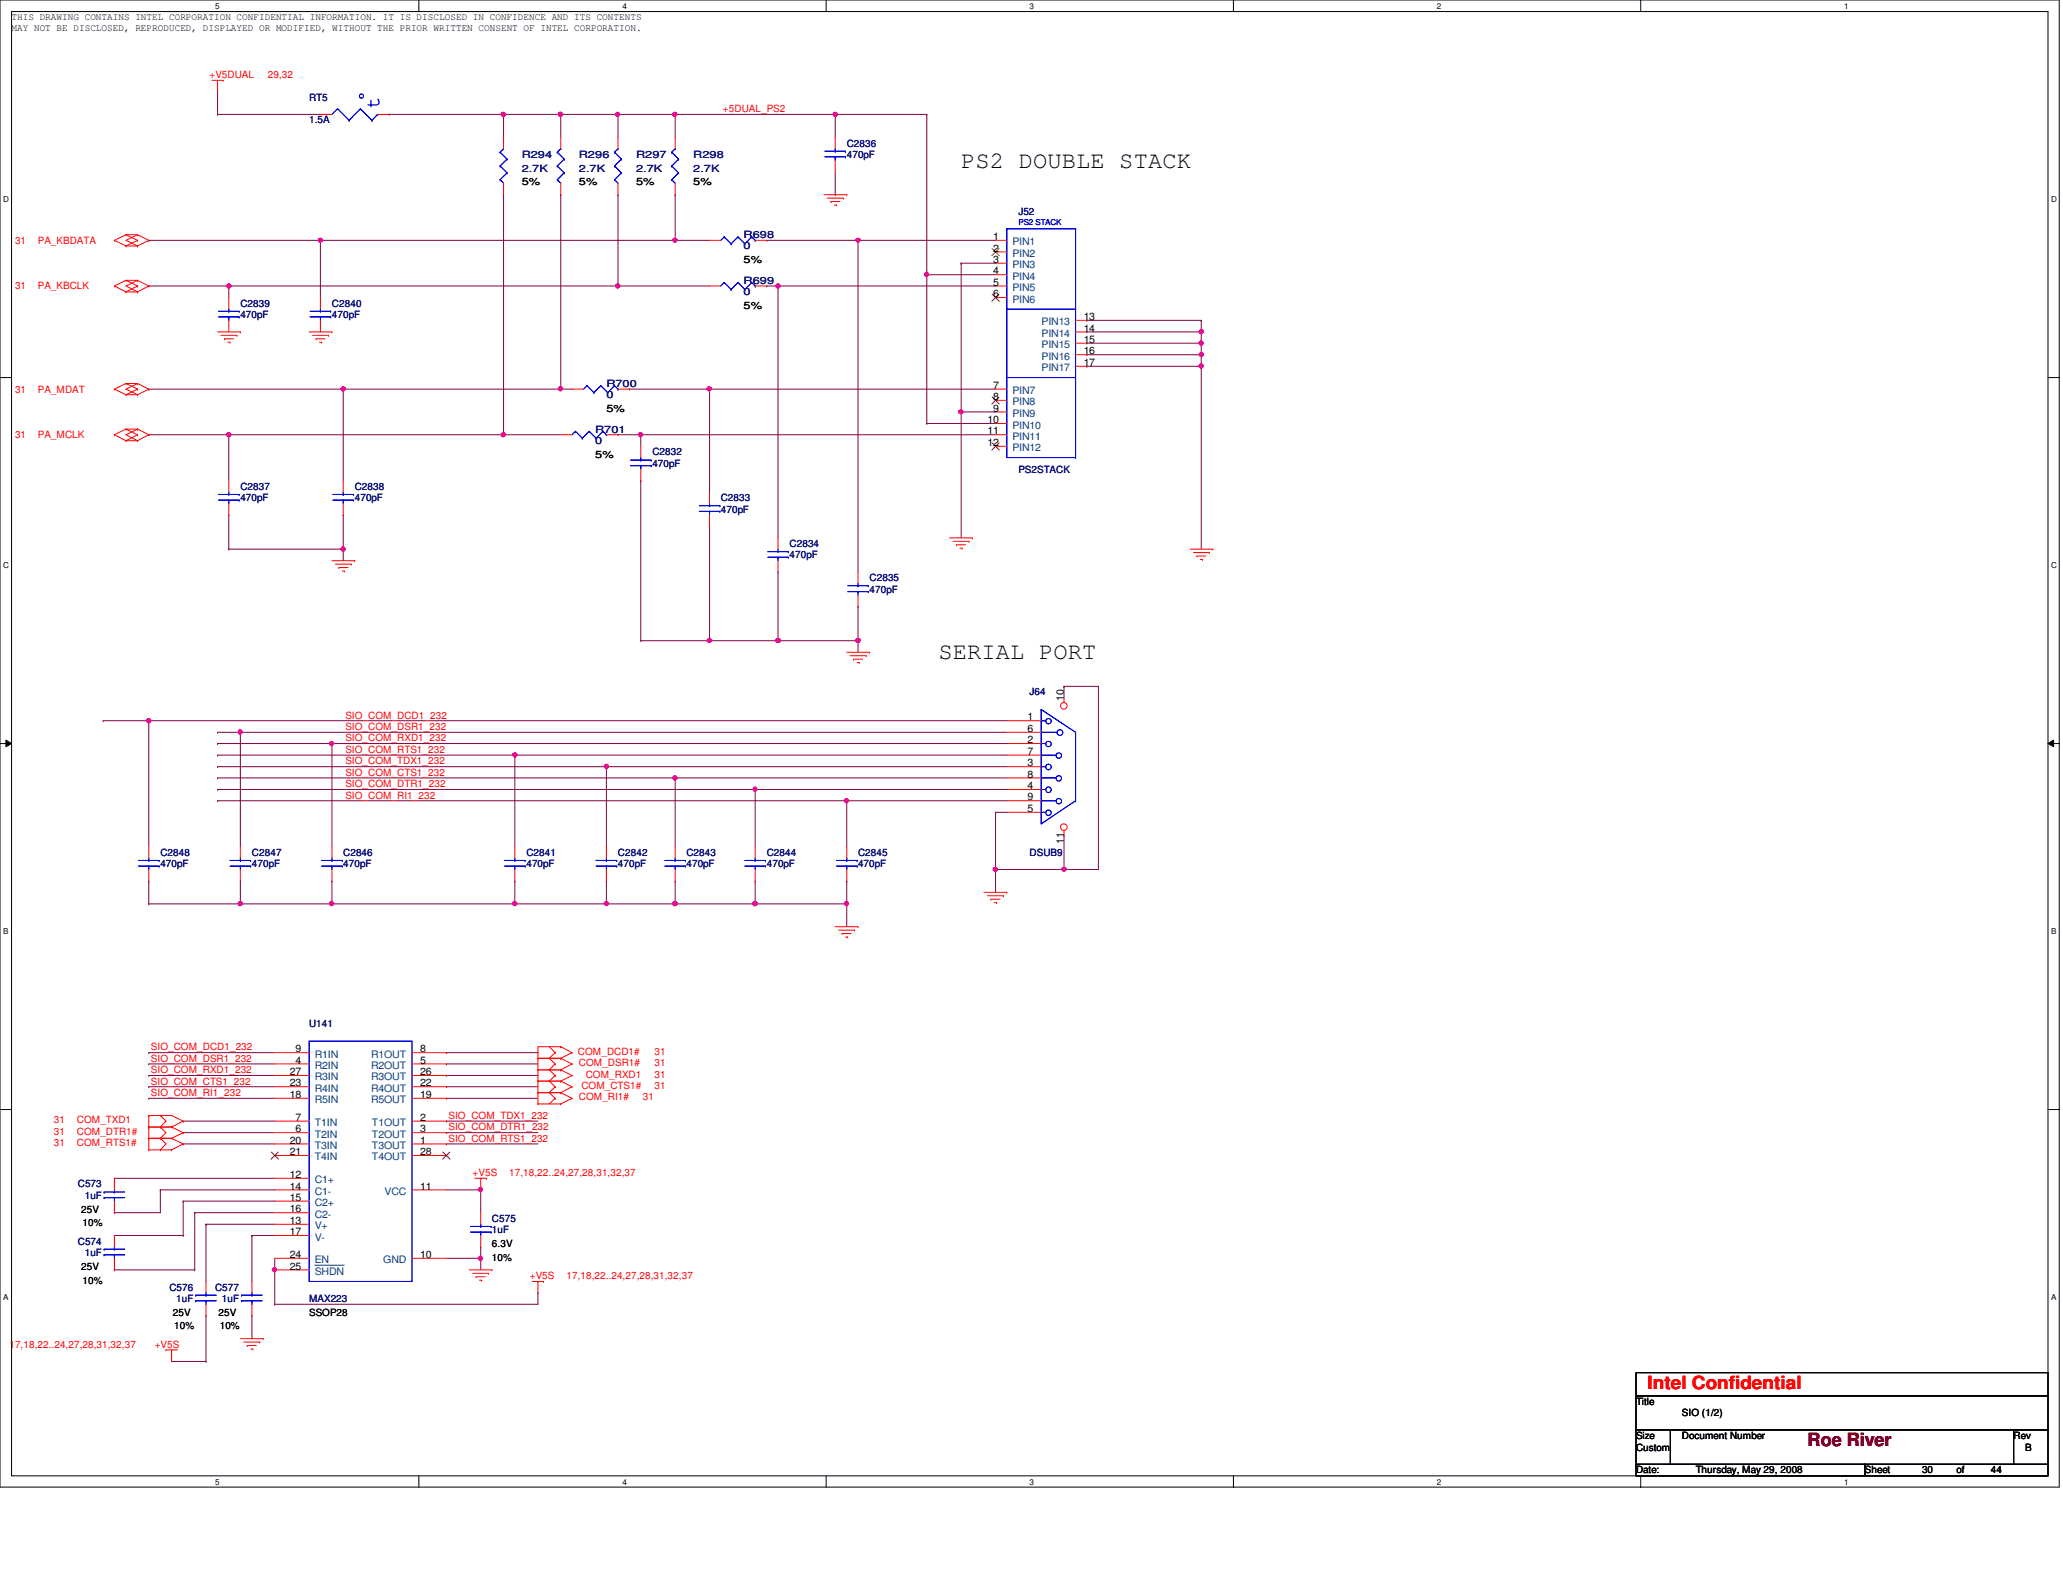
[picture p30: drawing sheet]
<svg xmlns="http://www.w3.org/2000/svg" width="279mm" height="216mm" viewBox="0 0 279 216" stroke-linecap="round" stroke-linejoin="round" font-family="sans-serif">
<defs><g id="words">
<g font-size="3.2">
<text x="130.2" y="22.7">PS2 DOUBLE STACK</text>
<text x="127.1" y="89.3">SERIAL PORT</text>
</g>
<text font-size="2.8" fill="#00f" x="51.4" y="14.6" transform="rotate(-90 51.4 14.6)">t</text>
<text font-size="2.5" fill="#f00" x="223.1" y="188.2">Intel Confidential</text>
<text font-size="2.5" fill="#7f0000" x="244.8" y="195.9">Roe River</text>
<g font-size="1.4">
<text x="1.6" y="4.2">MAY NOT BE DISCLOSED, REPRODUCED, DISPLAYED OR MODIFIED, WITHOUT THE PRIOR WRITTEN CONSENT OF INTEL CORPORATION.</text>
<text x="1.6" y="2.7">THIS DRAWING CONTAINS INTEL CORPORATION CONFIDENTIAL INFORMATION. IT IS DISCLOSED IN CONFIDENCE AND ITS CONTENTS</text>
<text x="70.7" y="25.1">5%</text>
<text x="78.4" y="25.1">5%</text>
<text x="86.1" y="25.1">5%</text>
<text x="93.9" y="25.1">5%</text>
<text x="100.7" y="35.6">5%</text>
<text x="134.5" y="32.5">1</text>
<text x="134.5" y="34.1">2</text>
<text x="134.5" y="35.6">3</text>
<text x="100.7" y="41.8">5%</text>
<text x="134.5" y="37.2">4</text>
<text x="134.5" y="40.3">6</text>
<text x="134.5" y="38.7">5</text>
<text x="146.8" y="43.3">13</text>
<text x="146.8" y="46.4">15</text>
<text x="146.8" y="44.9">14</text>
<text x="134.5" y="52.7">7</text>
<text x="146.8" y="49.6">17</text>
<text x="146.8" y="48">16</text>
<text x="82.1" y="55.8">5%</text>
<text x="133.7" y="57.3">10</text>
<text x="133.7" y="58.8">11</text>
<text x="134.5" y="54.2">8</text>
<text x="134.5" y="55.8">9</text>
<text x="80.6" y="62">5%</text>
<text x="133.7" y="60.4">12</text>
<text x="144.1" y="95" transform="rotate(-90 144.1 95)">10</text>
<text x="139.1" y="100.7">2</text>
<text x="139.1" y="99.1">6</text>
<text x="139.1" y="97.6">1</text>
<text x="139.1" y="103.8">3</text>
<text x="139.1" y="106.9">4</text>
<text x="139.1" y="105.3">8</text>
<text x="139.1" y="102.2">7</text>
<text x="139.1" y="110">5</text>
<text x="139.1" y="108.4">9</text>
<text x="144.1" y="114.3" transform="rotate(-90 144.1 114.3)">11</text>
<text x="40" y="142.5">9</text>
<text x="56.9" y="142.5">8</text>
<text x="39.2" y="145.6">27</text>
<text x="39.2" y="147.2">23</text>
<text x="39.2" y="148.7">18</text>
<text x="40" y="144.1">4</text>
<text x="56.9" y="144.1">5</text>
<text x="56.9" y="145.6">26</text>
<text x="56.9" y="147.2">22</text>
<text x="56.9" y="148.7">19</text>
<text x="39.2" y="154.9">20</text>
<text x="40" y="151.8">7</text>
<text x="40" y="153.4">6</text>
<text x="56.9" y="151.8">2</text>
<text x="56.9" y="153.4">3</text>
<text x="56.9" y="154.9">1</text>
<text x="39.2" y="159.6">12</text>
<text x="39.2" y="161.1">14</text>
<text x="39.2" y="156.5">21</text>
<text x="56.9" y="161.1">11</text>
<text x="56.9" y="156.5">28</text>
<text x="11" y="164.3">25V</text>
<text x="11.2" y="166.1">10%</text>
<text x="39.2" y="162.6">15</text>
<text x="39.2" y="164.2">16</text>
<text x="39.2" y="165.8">13</text>
<text x="39.2" y="167.3">17</text>
<text x="11" y="172">25V</text>
<text x="11.2" y="173.9">10%</text>
<text x="39.2" y="170.4">24</text>
<text x="39.2" y="172">25</text>
<text x="56.9" y="170.4">10</text>
<text x="66.6" y="170.7">10%</text>
<text x="66.6" y="168.9">6.3V</text>
<text x="23.4" y="178.2">25V</text>
<text x="29.6" y="178.2">25V</text>
<text x="41.9" y="178.2">SSOP28</text>
<text x="23.6" y="180">10%</text>
<text x="29.8" y="180">10%</text>
<text x="221.6" y="190.3">Title</text>
<text x="227.8" y="191.8">SIO (1/2)</text>
<text x="221.6" y="194.9">Size</text>
<text x="221.6" y="196.5">Custom</text>
<text x="227.8" y="194.9">Document Number</text>
<text x="272.7" y="194.9">Rev</text>
<text x="274.3" y="196.5">B</text>
<text x="221.6" y="199.6">Date:</text>
<text x="229.7" y="199.6">Thursday, May 29, 2008</text>
<text x="252.6" y="199.6">Sheet</text>
<text x="260.3" y="199.6">30</text>
<text x="265" y="199.6">of</text>
<text x="269.6" y="199.6">44</text>
</g>
<g font-size="1.4" fill="#f00">
<text x="28.4" y="10.5">+V5DUAL</text>
<text x="36.3" y="10.5">29,32</text>
<text x="97.9" y="15.2">+5DUAL_PS2</text>
<text x="2" y="33">31</text>
<text x="5.1" y="33">PA_KBDATA</text>
<text x="2" y="39.2">31</text>
<text x="5.1" y="39.2">PA_KBCLK</text>
<text x="2" y="53.2">31</text>
<text x="5.1" y="53.2">PA_MDAT</text>
<text x="2" y="59.4">31</text>
<text x="5.1" y="59.4">PA_MCLK</text>
<text x="46.8" y="97.3">SIO_COM_DCD1_232</text>
<text x="46.8" y="98.9">SIO_COM_DSR1_232</text>
<text x="46.8" y="100.4">SIO_COM_RXD1_232</text>
<text x="46.8" y="102">SIO_COM_RTS1_232</text>
<text x="46.8" y="106.6">SIO_COM_DTR1_232</text>
<text x="46.8" y="105.1">SIO_COM_CTS1_232</text>
<text x="46.8" y="103.5">SIO_COM_TDX1_232</text>
<text x="46.8" y="108.2">SIO_COM_RI1_232</text>
<text x="20.4" y="142.3">SIO_COM_DCD1_232</text>
<text x="20.4" y="143.8">SIO_COM_DSR1_232</text>
<text x="78.3" y="142.9">COM_DCD1#</text>
<text x="88.6" y="142.9">31</text>
<text x="20.4" y="148.5">SIO_COM_RI1_232</text>
<text x="20.4" y="146.9">SIO_COM_CTS1_232</text>
<text x="20.4" y="145.4">SIO_COM_RXD1_232</text>
<text x="78.4" y="149.1">COM_RI1#</text>
<text x="78.4" y="144.4">COM_DSR1#</text>
<text x="78.7" y="147.5">COM_CTS1#</text>
<text x="79.3" y="146">COM_RXD1</text>
<text x="87.1" y="149.1">31</text>
<text x="88.6" y="147.5">31</text>
<text x="88.6" y="146">31</text>
<text x="88.6" y="144.4">31</text>
<text x="7.3" y="153.7">31</text>
<text x="7.3" y="152.1">31</text>
<text x="7.3" y="155.2">31</text>
<text x="10.4" y="155.2">COM_RTS1#</text>
<text x="10.4" y="153.7">COM_DTR1#</text>
<text x="10.4" y="152.1">COM_TXD1</text>
<text x="60.7" y="154.6">SIO_COM_RTS1_232</text>
<text x="60.7" y="153.1">SIO_COM_DTR1_232</text>
<text x="60.7" y="151.6">SIO_COM_TDX1_232</text>
<text x="64" y="159.3">+V5S</text>
<text x="69" y="159.3">17,18,22..24,27,28,31,32,37</text>
<text x="71.8" y="173.2">+V5S</text>
<text x="76.7" y="173.2">17,18,22..24,27,28,31,32,37</text>
<text x="1.3" y="182.5">17,18,22..24,27,28,31,32,37</text>
<text x="21" y="182.5">+V5S</text>
</g>
<g font-size="1.4" fill="#00007f">
<text x="41.9" y="13.6">RT5</text>
<text x="41.9" y="16.7">1.5A</text>
<text x="70.7" y="21.4">R294</text>
<text x="70.7" y="23.2">2.7K</text>
<text x="78.4" y="21.4">R296</text>
<text x="78.4" y="23.2">2.7K</text>
<text x="86.1" y="21.4">R297</text>
<text x="86.1" y="23.2">2.7K</text>
<text x="93.9" y="21.4">R298</text>
<text x="93.9" y="23.2">2.7K</text>
<text x="114.7" y="19.9">C2836</text>
<text x="114.7" y="21.4">470pF</text>
<text x="137.9" y="29.1">J52</text>
<text x="100.7" y="32.2">R698</text>
<text x="100.7" y="33.8">0</text>
<text x="32.6" y="41.5">C2839</text>
<text x="45" y="41.5">C2840</text>
<text x="100.7" y="38.4">R699</text>
<text x="100.7" y="40">0</text>
<text x="32.6" y="43.1">470pF</text>
<text x="45" y="43.1">470pF</text>
<text x="82.1" y="52.4">R700</text>
<text x="82.1" y="53.9">0</text>
<text x="80.6" y="58.6">R701</text>
<text x="80.6" y="60.1">0</text>
<text x="88.3" y="61.7">C2832</text>
<text x="88.3" y="63.2">470pF</text>
<text x="137.9" y="64">PS2STACK</text>
<text x="32.6" y="66.3">C2837</text>
<text x="32.6" y="67.9">470pF</text>
<text x="48" y="66.3">C2838</text>
<text x="48" y="67.9">470pF</text>
<text x="97.6" y="67.9">C2833</text>
<text x="97.6" y="69.4">470pF</text>
<text x="106.9" y="74.1">C2834</text>
<text x="106.9" y="75.6">470pF</text>
<text x="117.8" y="78.7">C2835</text>
<text x="117.8" y="80.3">470pF</text>
<text x="139.4" y="94.2">J64</text>
<text x="21.7" y="115.9">C2848</text>
<text x="21.7" y="117.4">470pF</text>
<text x="34.1" y="115.9">C2847</text>
<text x="34.1" y="117.4">470pF</text>
<text x="46.5" y="115.9">C2846</text>
<text x="46.5" y="117.4">470pF</text>
<text x="71.3" y="115.9">C2841</text>
<text x="71.3" y="117.4">470pF</text>
<text x="83.7" y="115.9">C2842</text>
<text x="83.7" y="117.4">470pF</text>
<text x="93" y="115.9">C2843</text>
<text x="93" y="117.4">470pF</text>
<text x="103.8" y="115.9">C2844</text>
<text x="103.8" y="117.4">470pF</text>
<text x="116.2" y="115.9">C2845</text>
<text x="116.2" y="117.4">470pF</text>
<text x="139.4" y="115.9">DSUB9</text>
<text x="41.9" y="139.1">U141</text>
<text x="10.5" y="160.8">C573</text>
<text x="11.5" y="162.4">1uF</text>
<text x="66.6" y="165.5">C575</text>
<text x="66.6" y="167">1uF</text>
<text x="10.5" y="168.6">C574</text>
<text x="11.5" y="170.1">1uF</text>
<text x="22.9" y="174.8">C576</text>
<text x="23.9" y="176.3">1uF</text>
<text x="29.1" y="174.8">C577</text>
<text x="30.1" y="176.3">1uF</text>
<text x="41.9" y="176.3">MAX223</text>
</g>
<g font-size="1.4" fill="#003f7f">
<text x="137.1" y="33.2">PIN1</text>
<text x="137.1" y="34.8">PIN2</text>
<text x="137.1" y="36.3">PIN3</text>
<text x="137.1" y="37.9">PIN4</text>
<text x="137.1" y="41">PIN6</text>
<text x="137.1" y="39.4">PIN5</text>
<text x="141.1" y="44.1">PIN13</text>
<text x="141.1" y="47.2">PIN15</text>
<text x="141.1" y="45.6">PIN14</text>
<text x="137.1" y="53.4">PIN7</text>
<text x="141.1" y="50.3">PIN17</text>
<text x="141.1" y="48.7">PIN16</text>
<text x="137.1" y="54.9">PIN8</text>
<text x="137.1" y="56.5">PIN9</text>
<text x="137.1" y="58">PIN10</text>
<text x="137.1" y="59.6">PIN11</text>
<text x="137.1" y="61.1">PIN12</text>
<text x="42.6" y="143.3">R1IN</text>
<text x="50.2" y="143.3">R1OUT</text>
<text x="42.6" y="144.8">R2IN</text>
<text x="42.6" y="146.3">R3IN</text>
<text x="42.6" y="147.9">R4IN</text>
<text x="42.6" y="149.4">R5IN</text>
<text x="50.2" y="144.8">R2OUT</text>
<text x="50.2" y="146.3">R3OUT</text>
<text x="50.2" y="147.9">R4OUT</text>
<text x="50.2" y="149.4">R5OUT</text>
<text x="42.6" y="152.5">T1IN</text>
<text x="42.6" y="154.1">T2IN</text>
<text x="42.6" y="155.6">T3IN</text>
<text x="50.4" y="152.5">T1OUT</text>
<text x="50.4" y="154.1">T2OUT</text>
<text x="50.4" y="155.6">T3OUT</text>
<text x="42.6" y="160.3">C1+</text>
<text x="42.6" y="161.8">C1-</text>
<text x="42.6" y="157.2">T4IN</text>
<text x="50.4" y="157.2">T4OUT</text>
<text x="52.1" y="161.8">VCC</text>
<text x="42.6" y="163.4">C2+</text>
<text x="42.6" y="164.9">C2-</text>
<text x="42.6" y="166.5">V+</text>
<text x="42.6" y="168">V-</text>
<text x="42.6" y="171.1">EN</text>
<text x="42.6" y="172.7">SHDN</text>
<text x="51.9" y="171.1">GND</text>
</g>
<g font-size="1.1">
<text x="29.1" y="1.2">5</text>
<text x="84.3" y="1.2">4</text>
<text x="139.4" y="1.2">3</text>
<text x="194.6" y="1.2">2</text>
<text x="249.8" y="1.2">1</text>
<text x=".4" y="27.3">D</text>
<text x="277.8" y="27.3">D</text>
<text x=".4" y="76.9">C</text>
<text x="277.8" y="76.9">C</text>
<text x=".4" y="126.4">B</text>
<text x="277.8" y="126.4">B</text>
<text x=".4" y="176">A</text>
<text x="277.8" y="176">A</text>
<text x="29.1" y="201.1">5</text>
<text x="84.3" y="201.1">4</text>
<text x="139.4" y="201.1">3</text>
<text x="194.6" y="201.1">2</text>
<text x="249.8" y="201.1">1</text>
</g>
<text font-size="1.1" fill="#00f" x="137.9" y="30.4">PS2 STACK</text>
</g></defs>
<path d="M0 0h278.9v201.4h-278.9zM1.6 1.6h275.8v198.3h-275.8z" fill="none" stroke="#000" stroke-width=".14"/>
<g fill="#fff">
<path d="M29.1 .2h.6v1.2h-.6z"/>
<path d="M29.1 200.1h.6v1.2h-.6z"/>
</g>
<path d="M56.7 0v1.6M56.7 199.9v1.6" fill="none" stroke="#000" stroke-width=".14"/>
<g fill="#fff">
<path d="M84.3 .2h.6v1.2h-.6z"/>
<path d="M84.3 200.1h.6v1.2h-.6z"/>
</g>
<path d="M111.9 0v1.6M111.9 199.9v1.6" fill="none" stroke="#000" stroke-width=".14"/>
<g fill="#fff">
<path d="M139.4 .2h.6v1.2h-.6z"/>
<path d="M139.4 200.1h.6v1.2h-.6z"/>
</g>
<path d="M167 0v1.6M167 199.9v1.6" fill="none" stroke="#000" stroke-width=".14"/>
<g fill="#fff">
<path d="M194.6 .2h.6v1.2h-.6z"/>
<path d="M194.6 200.1h.6v1.2h-.6z"/>
</g>
<path d="M222.2 0v1.6M222.2 199.9v1.6" fill="none" stroke="#000" stroke-width=".14"/>
<g fill="#fff">
<path d="M249.8 .2h.6v1.2h-.6z"/>
<path d="M249.8 200.1h.6v1.2h-.6z"/>
<path d="M.4 26.3h.8v1.2h-.8z"/>
<path d="M277.8 26.3h.8v1.2h-.8z"/>
<path d="M.4 75.9h.8v1.2h-.8z"/>
<path d="M277.8 75.9h.8v1.2h-.8z"/>
</g>
<path d="M0 51.1h1.6M277.4 51.1h1.5" fill="none" stroke="#000" stroke-width=".14"/>
<g fill="#fff">
<path d="M.4 125.5h.7v1.2h-.7z"/>
<path d="M277.8 125.5h.7v1.2h-.7z"/>
</g>
<path d="M0 100.7h1.6M.8 100.2l.8 .5-.8 .4zM277.4 100.7l.7-.5v.9zM277.4 100.7h1.5" fill="none" stroke="#000" stroke-width=".14"/>
<path d="M.8 100.2l.8 .5-.8 .4zM277.4 100.7l.7-.5v.9z" fill="#000"/>
<g fill="#fff">
<path d="M.4 175h.7v1.2h-.7z"/>
<path d="M277.8 175h.7v1.2h-.7z"/>
</g>
<path d="M0 150.3h1.6M277.4 150.3h1.5" fill="none" stroke="#000" stroke-width=".14"/>
<path d="M147.2 49.6h.1M147.2 49.6h15.5M162.7 49.6h.1M162.7 48h.1M162.7 48v26.4" fill="none" stroke="#7f003f" stroke-width=".14"/>
<circle cx="162.7" cy="49.6" r=".3" fill="#f0f"/>
<circle cx="162.7" cy="49.6" r=".3" fill="none" stroke="#f0f" stroke-width=".14"/>
<circle cx="162.7" cy="48" r=".29" fill="#f0f"/>
<circle cx="162.7" cy="48" r=".29" fill="none" stroke="#f0f" stroke-width=".14"/>
<path d="M147.2 48h.1M147.2 46.5h.1M147.2 48h15.5M147.2 46.5h15.5" fill="none" stroke="#7f003f" stroke-width=".14"/>
<circle cx="162.7" cy="46.5" r=".3" fill="#f0f"/>
<circle cx="162.7" cy="46.5" r=".3" fill="none" stroke="#f0f" stroke-width=".14"/>
<path d="M130.2 35.6h.1M130.2 35.6v20.2M130.2 55.8h.1M130.2 55.8h4.6M147.2 45h.1M147.2 43.4h.1M147.2 45h15.5M147.2 43.4h15.5M162.7 46.5h.1M162.7 46.5v1.5" fill="none" stroke="#7f003f" stroke-width=".14"/>
<circle cx="130.1" cy="55.8" r=".29" fill="#f0f"/>
<circle cx="130.1" cy="55.8" r=".29" fill="none" stroke="#f0f" stroke-width=".14"/>
<path d="M125.5 37.2h.1M125.5 37.2v20.2M130.2 35.6h.1M130.2 35.6h4.6M125.5 57.4h.1M125.5 57.4h9.3M130.2 55.8h.1M130.2 55.8v17.1" fill="none" stroke="#7f003f" stroke-width=".14"/>
<circle cx="125.5" cy="37.2" r=".29" fill="#f0f"/>
<circle cx="125.5" cy="37.2" r=".29" fill="none" stroke="#f0f" stroke-width=".14"/>
<path d="M91.4 15.5h.1M91.4 15.5v3.1M125.5 15.5h.1M125.5 15.5v21.7M125.5 37.2h.1M125.5 37.2h9.3" fill="none" stroke="#7f003f" stroke-width=".14"/>
<circle cx="91.4" cy="15.5" r=".3" fill="#f0f"/>
<circle cx="91.4" cy="15.5" r=".3" fill="none" stroke="#f0f" stroke-width=".14"/>
<path d="M113.1 15.5h.1M113.1 15.5h12.4" fill="none" stroke="#7f003f" stroke-width=".14"/>
<circle cx="113.1" cy="15.5" r=".3" fill="#f0f"/>
<circle cx="113.1" cy="15.5" r=".3" fill="none" stroke="#f0f" stroke-width=".14"/>
<path d="M68.2 15.5h.1M68.2 15.5v3.1M68.2 15.5h7.7" fill="none" stroke="#7f003f" stroke-width=".14"/>
<circle cx="68.2" cy="15.5" r=".3" fill="#f0f"/>
<circle cx="68.2" cy="15.5" r=".3" fill="none" stroke="#f0f" stroke-width=".14"/>
<path d="M83.7 15.5h.1M83.7 15.5v3.1M83.7 15.5h7.7" fill="none" stroke="#7f003f" stroke-width=".14"/>
<circle cx="83.7" cy="15.5" r=".3" fill="#f0f"/>
<circle cx="83.7" cy="15.5" r=".3" fill="none" stroke="#f0f" stroke-width=".14"/>
<path d="M75.9 15.5h.1M75.9 15.5v3.1" fill="none" stroke="#7f003f" stroke-width=".14"/>
<circle cx="75.9" cy="15.5" r=".3" fill="#f0f"/>
<circle cx="75.9" cy="15.5" r=".3" fill="none" stroke="#f0f" stroke-width=".14"/>
<path d="M75.9 15.5h.1M75.9 15.5h7.8" fill="none" stroke="#7f003f" stroke-width=".14"/>
<circle cx="75.9" cy="15.5" r=".3" fill="#f0f"/>
<circle cx="75.9" cy="15.5" r=".3" fill="none" stroke="#f0f" stroke-width=".14"/>
<path d="M116.2 32.6h.1M116.2 32.6h18.6" fill="none" stroke="#7f003f" stroke-width=".14"/>
<circle cx="116.2" cy="32.5" r=".29" fill="#f0f"/>
<circle cx="116.2" cy="32.5" r=".29" fill="none" stroke="#f0f" stroke-width=".14"/>
<path d="M105.4 38.7h.1M105.4 38.7h29.4" fill="none" stroke="#7f003f" stroke-width=".14"/>
<circle cx="105.4" cy="38.7" r=".3" fill="#f0f"/>
<circle cx="105.4" cy="38.7" r=".3" fill="none" stroke="#f0f" stroke-width=".14"/>
<path d="M96.1 52.7h.1M96.1 52.7h38.7" fill="none" stroke="#7f003f" stroke-width=".14"/>
<circle cx="96.1" cy="52.7" r=".3" fill="#f0f"/>
<circle cx="96.1" cy="52.7" r=".3" fill="none" stroke="#f0f" stroke-width=".14"/>
<path d="M86.8 58.9h.1M86.8 58.9h48" fill="none" stroke="#7f003f" stroke-width=".14"/>
<circle cx="86.7" cy="58.9" r=".29" fill="#f0f"/>
<circle cx="86.7" cy="58.9" r=".29" fill="none" stroke="#f0f" stroke-width=".14"/>
<g fill="none" stroke="#7f003f" stroke-width=".14">
<path d="M75.9 26.4h.1M75.9 26.4v26.3M83.7 26.4h.1M83.7 38.7h.1M83.7 26.4v12.3M83.7 38.7h12.4M91.4 26.4h.1M91.4 32.6h.1M91.4 26.4v6.2M91.4 32.6h4.7M68.2 58.9h.1M68.2 58.9h7.7"/>
<path d="M75.9 52.7h.1M75.9 52.7h1.6"/>
</g>
<circle cx="68.2" cy="58.9" r=".3" fill="#f0f"/>
<circle cx="68.2" cy="58.9" r=".3" fill="none" stroke="#f0f" stroke-width=".14"/>
<g fill="none" stroke="#7f003f" stroke-width=".14">
<path d="M91.4 15.5h.1M91.4 15.5h21.7M113.1 15.5h.1M113.1 15.5v3.1M68.2 26.4h.1M68.2 26.4v32.5M103.8 32.6h.1M103.8 38.7h.1M103.8 32.6h12.4M103.8 38.7h1.6M105.4 38.7h.1M105.4 38.7v34.2"/>
<path d="M113.1 26.4h.1M113.1 23.2v3.2M116.2 32.6h.1M116.2 32.6v44.9M83.7 58.9h.1M83.7 58.9h3.1M85.2 52.7h.1M85.2 52.7h10.9M86.8 58.9h.1M86.8 58.9v1.6M96.1 52.7h.1M96.1 52.7v13.9"/>
<path d="M86.8 65.1h.1M86.8 65.1v21.7M96.1 71.3h.1M96.1 71.3v15.5M105.4 77.5h.1M105.4 77.5v9.3h-18.6M86.8 86.8h.1M96.1 86.8h.1M116.2 86.8h.1M116.2 86.8v1.5"/>
</g>
<circle cx="96.1" cy="86.8" r=".29" fill="#f0f"/>
<circle cx="96.1" cy="86.8" r=".29" fill="none" stroke="#f0f" stroke-width=".14"/>
<path d="M162.7 43.4h.1M162.7 45h.1M162.7 43.4v3.1" fill="none" stroke="#7f003f" stroke-width=".14"/>
<circle cx="162.7" cy="44.9" r=".3" fill="#f0f"/>
<circle cx="162.7" cy="44.9" r=".3" fill="none" stroke="#f0f" stroke-width=".14"/>
<path d="M105.4 86.8h.1M105.4 86.8h10.8" fill="none" stroke="#7f003f" stroke-width=".14"/>
<circle cx="116.2" cy="86.8" r=".29" fill="#f0f"/>
<circle cx="116.2" cy="86.8" r=".29" fill="none" stroke="#f0f" stroke-width=".14"/>
<circle cx="105.4" cy="86.8" r=".29" fill="#f0f"/>
<circle cx="105.4" cy="86.8" r=".29" fill="none" stroke="#f0f" stroke-width=".14"/>
<path d="M31 58.9h.1M31 58.9h37.2" fill="none" stroke="#7f003f" stroke-width=".14"/>
<circle cx="31" cy="58.9" r=".3" fill="#f0f"/>
<circle cx="31" cy="58.9" r=".3" fill="none" stroke="#f0f" stroke-width=".14"/>
<path d="M46.5 52.7h.1M46.5 52.7h29.4" fill="none" stroke="#7f003f" stroke-width=".14"/>
<circle cx="75.9" cy="52.7" r=".3" fill="#f0f"/>
<circle cx="75.9" cy="52.7" r=".3" fill="none" stroke="#f0f" stroke-width=".14"/>
<circle cx="46.5" cy="52.7" r=".3" fill="#f0f"/>
<circle cx="46.5" cy="52.7" r=".3" fill="none" stroke="#f0f" stroke-width=".14"/>
<path d="M31 38.7h.1M31 38.7h52.7" fill="none" stroke="#7f003f" stroke-width=".14"/>
<circle cx="83.7" cy="38.7" r=".3" fill="#f0f"/>
<circle cx="83.7" cy="38.7" r=".3" fill="none" stroke="#f0f" stroke-width=".14"/>
<circle cx="31" cy="38.7" r=".3" fill="#f0f"/>
<circle cx="31" cy="38.7" r=".3" fill="none" stroke="#f0f" stroke-width=".14"/>
<path d="M43.4 32.6h.1M43.4 32.6h48" fill="none" stroke="#7f003f" stroke-width=".14"/>
<circle cx="91.4" cy="32.5" r=".29" fill="#f0f"/>
<circle cx="91.4" cy="32.5" r=".29" fill="none" stroke="#f0f" stroke-width=".14"/>
<circle cx="43.4" cy="32.5" r=".29" fill="#f0f"/>
<circle cx="43.4" cy="32.5" r=".29" fill="none" stroke="#f0f" stroke-width=".14"/>
<g fill="none" stroke="#7f003f" stroke-width=".14">
<path d="M20.2 32.6h.1M20.2 38.7h.1M20.2 32.6h23.2M20.2 38.7h10.8M31 38.7h.1M31 38.7v1.6M43.4 32.6h.1M43.4 32.6v7.7M20.2 52.7h.1M20.2 58.9h.1M20.2 52.7h26.3M20.2 58.9h10.8"/>
<path d="M31 58.9h.1M31 58.9v6.2M46.5 52.7h.1M46.5 52.7v12.4M31 74.4h.1M31 74.4h15.5M46.5 74.4h.1M46.5 69.7h.1M46.5 69.7v6.2"/>
</g>
<circle cx="46.5" cy="74.4" r=".3" fill="#f0f"/>
<circle cx="46.5" cy="74.4" r=".3" fill="none" stroke="#f0f" stroke-width=".14"/>
<path d="M29.5 15.5h.1M29.5 12.4h.1M29.5 15.5h13.9M29.5 12.4v3.1M52.7 15.5h.1M52.7 15.5h15.5M31 69.7h.1M31 69.7v4.7M20.2 97.6h.1M20.2 97.6h116.2" fill="none" stroke="#7f003f" stroke-width=".14"/>
<circle cx="20.2" cy="97.6" r=".3" fill="#f0f"/>
<circle cx="20.2" cy="97.6" r=".3" fill="none" stroke="#f0f" stroke-width=".14"/>
<path d="M32.6 99.2h.1M32.6 99.2h103.8" fill="none" stroke="#7f003f" stroke-width=".14"/>
<circle cx="32.5" cy="99.1" r=".29" fill="#f0f"/>
<circle cx="32.5" cy="99.1" r=".29" fill="none" stroke="#f0f" stroke-width=".14"/>
<path d="M45 100.7h.1M45 100.7h91.4" fill="none" stroke="#7f003f" stroke-width=".14"/>
<circle cx="44.9" cy="100.7" r=".3" fill="#f0f"/>
<circle cx="44.9" cy="100.7" r=".3" fill="none" stroke="#f0f" stroke-width=".14"/>
<path d="M69.7 102.3h.1M69.7 102.3h66.7" fill="none" stroke="#7f003f" stroke-width=".14"/>
<circle cx="69.7" cy="102.3" r=".29" fill="#f0f"/>
<circle cx="69.7" cy="102.3" r=".29" fill="none" stroke="#f0f" stroke-width=".14"/>
<path d="M82.1 103.8h.1M82.1 103.8h54.3" fill="none" stroke="#7f003f" stroke-width=".14"/>
<circle cx="82.1" cy="103.8" r=".3" fill="#f0f"/>
<circle cx="82.1" cy="103.8" r=".3" fill="none" stroke="#f0f" stroke-width=".14"/>
<path d="M91.4 105.4h.1M91.4 105.4h45" fill="none" stroke="#7f003f" stroke-width=".14"/>
<circle cx="91.4" cy="105.4" r=".3" fill="#f0f"/>
<circle cx="91.4" cy="105.4" r=".3" fill="none" stroke="#f0f" stroke-width=".14"/>
<path d="M102.3 106.9h.1M102.3 106.9h34.1" fill="none" stroke="#7f003f" stroke-width=".14"/>
<circle cx="102.2" cy="106.9" r=".29" fill="#f0f"/>
<circle cx="102.2" cy="106.9" r=".29" fill="none" stroke="#f0f" stroke-width=".14"/>
<path d="M114.7 108.5h.1M114.7 108.5h21.7" fill="none" stroke="#7f003f" stroke-width=".14"/>
<circle cx="114.6" cy="108.5" r=".3" fill="#f0f"/>
<circle cx="114.6" cy="108.5" r=".3" fill="none" stroke="#f0f" stroke-width=".14"/>
<path d="M134.8 110h.1M134.8 117.8h.1M134.8 110h1.6M134.8 117.8v3.1M144.1 113.1h.1M144.1 113.1v4.7h-9.3" fill="none" stroke="#7f003f" stroke-width=".14"/>
<circle cx="144.1" cy="117.7" r=".29" fill="#f0f"/>
<circle cx="144.1" cy="117.7" r=".29" fill="none" stroke="#f0f" stroke-width=".14"/>
<circle cx="134.8" cy="117.7" r=".29" fill="#f0f"/>
<circle cx="134.8" cy="117.7" r=".29" fill="none" stroke="#f0f" stroke-width=".14"/>
<path d="M144.1 93h.1M144.1 93v1.5M144.1 93h4.7M148.8 93h.1M148.8 93v24.8h-4.7M134.8 110h.1M134.8 110v7.8M144.1 117.8h.1M114.7 122.4h.1M114.7 122.4v3.1" fill="none" stroke="#7f003f" stroke-width=".14"/>
<circle cx="114.6" cy="122.4" r=".3" fill="#f0f"/>
<circle cx="114.6" cy="122.4" r=".3" fill="none" stroke="#f0f" stroke-width=".14"/>
<path d="M29.5 108.5h.1M29.5 106.9h.1M29.5 108.5h85.2M29.5 106.9h72.8M102.3 106.9h.1M102.3 119.3h.1M102.3 106.9v7.8M102.3 119.3v3.1M114.7 108.5h.1M114.7 108.5v6.2M102.3 122.4h.1M102.3 122.4h12.4" fill="none" stroke="#7f003f" stroke-width=".14"/>
<circle cx="102.2" cy="122.4" r=".29" fill="#f0f"/>
<circle cx="102.2" cy="122.4" r=".29" fill="none" stroke="#f0f" stroke-width=".14"/>
<path d="M29.5 105.4h.1M29.5 105.4h61.9M91.4 105.4h.1M91.4 119.3h.1M91.4 105.4v9.3M91.4 119.3v3.1M91.4 122.4h.1M91.4 122.4h10.9" fill="none" stroke="#7f003f" stroke-width=".14"/>
<circle cx="102.2" cy="122.4" r=".29" fill="#f0f"/>
<circle cx="102.2" cy="122.4" r=".29" fill="none" stroke="#f0f" stroke-width=".14"/>
<circle cx="91.4" cy="122.4" r=".3" fill="#f0f"/>
<circle cx="91.4" cy="122.4" r=".3" fill="none" stroke="#f0f" stroke-width=".14"/>
<path d="M29.5 103.8h.1M29.5 102.3h.1M29.5 103.8h52.6M29.5 102.3h40.2M69.7 102.3h.1M69.7 119.3h.1M69.7 102.3v12.4M69.7 119.3v3.1M82.1 103.8h.1M82.1 119.3h.1M82.1 103.8v10.9M82.1 119.3v3.1" fill="none" stroke="#7f003f" stroke-width=".14"/>
<circle cx="69.7" cy="122.4" r=".3" fill="#f0f"/>
<circle cx="69.7" cy="122.4" r=".3" fill="none" stroke="#f0f" stroke-width=".14"/>
<g fill="none" stroke="#7f003f" stroke-width=".14">
<path d="M20.2 97.6h.1M20.2 97.6v17.1M32.6 99.2h.1M32.6 99.2v15.5M20.2 119.3h.1M20.2 119.3v3.1M29.5 100.7h.1M29.5 100.7h15.5M45 100.7h.1M45 119.3h.1M45 100.7v14M45 119.3v3.1"/>
<path d="M20.2 122.4h.1M20.2 122.4h12.4M82.1 122.4h.1M82.1 122.4h9.3"/>
</g>
<circle cx="91.4" cy="122.4" r=".3" fill="#f0f"/>
<circle cx="91.4" cy="122.4" r=".3" fill="none" stroke="#f0f" stroke-width=".14"/>
<circle cx="82.1" cy="122.4" r=".3" fill="#f0f"/>
<circle cx="82.1" cy="122.4" r=".3" fill="none" stroke="#f0f" stroke-width=".14"/>
<path d="M32.6 119.3h.1M32.6 119.3v3.1M32.6 122.4h.1M32.6 122.4h12.4" fill="none" stroke="#7f003f" stroke-width=".14"/>
<circle cx="32.5" cy="122.4" r=".29" fill="#f0f"/>
<circle cx="32.5" cy="122.4" r=".29" fill="none" stroke="#f0f" stroke-width=".14"/>
<path d="M114.7 119.3h.1M114.7 119.3v3.1M45 122.4h.1M45 122.4h37.1M69.7 122.4h.1" fill="none" stroke="#7f003f" stroke-width=".14"/>
<circle cx="44.9" cy="122.4" r=".3" fill="#f0f"/>
<circle cx="44.9" cy="122.4" r=".3" fill="none" stroke="#f0f" stroke-width=".14"/>
<g fill="none" stroke="#7f003f" stroke-width=".14">
<path d="M14 97.6h.1M14 97.6h6.2M29.5 99.2h.1M29.5 99.2h3.1M15.5 159.6h.1M15.5 159.6h21.7M15.5 164.3h.1M15.5 167.3h.1M15.5 172h.1M15.5 167.3h9.3M15.5 172h10.9M21.7 161.2h.1"/>
<path d="M21.7 161.2v3.1h-6.2M21.7 161.2h15.5M24.8 162.7h.1M24.8 167.3h.1M24.8 162.7h12.4M24.8 162.7v4.6M26.4 172h.1M26.4 164.3h.1M26.4 164.3h10.8M26.4 164.3v7.7M34.1 167.3h.1M34.1 167.3h3.1"/>
<path d="M34.1 167.3v6.3M37.2 176.7h.1M37.2 172h.1M37.2 172v4.7M72.9 175.1h.1M72.9 175.1v1.6h-35.7"/>
</g>
<circle cx="37.2" cy="172" r=".29" fill="#f0f"/>
<circle cx="37.2" cy="172" r=".29" fill="none" stroke="#f0f" stroke-width=".14"/>
<g fill="none" stroke="#7f003f" stroke-width=".14">
<path d="M116.2 82.1h.1M116.2 82.1v4.7M20.2 142.6h.1M20.2 148.8h.1M20.2 147.2h.1M20.2 145.7h.1M20.2 144.1h.1M20.2 142.6h17M20.2 148.8h17M20.2 147.2h17M20.2 145.7h17M20.2 144.1h17"/>
<path d="M24.8 154.9h.1M24.8 153.4h.1M24.8 151.8h.1M24.8 154.9h12.4M24.8 153.4h12.4M24.8 151.8h12.4M60.5 154.9h.1M60.5 153.4h.1M60.5 151.8h.1M60.5 147.2h.1M60.5 145.7h.1M60.5 144.1h.1"/>
<path d="M60.5 142.6h.1M60.5 148.8h.1M60.5 154.9h12.4M60.5 153.4h12.4M60.5 151.8h12.4M60.5 142.6h12.4M60.5 148.8h12.4M60.5 147.2h12.4M60.5 145.7h12.4M60.5 144.1h12.4M60.5 161.2h4.6M65.1 161.2h.1"/>
</g>
<circle cx="65.1" cy="161.1" r=".3" fill="#f0f"/>
<circle cx="65.1" cy="161.1" r=".3" fill="none" stroke="#f0f" stroke-width=".14"/>
<path d="M65.1 161.2h.1M65.1 170.4h.1M65.1 161.2v3.1M65.1 170.4v1.6" fill="none" stroke="#7f003f" stroke-width=".14"/>
<circle cx="65.1" cy="170.4" r=".3" fill="#f0f"/>
<circle cx="65.1" cy="170.4" r=".3" fill="none" stroke="#f0f" stroke-width=".14"/>
<g fill="none" stroke="#7f003f" stroke-width=".14">
<path d="M27.9 178.2h.1M27.9 165.8h.1M27.9 165.8v7.8M27.9 178.2v6.2M27.9 165.8h9.3M34.1 178.2h.1M34.1 178.2v3.1M37.2 172h.1M37.2 170.4v1.6M60.5 170.4h4.6M65.1 170.4h.1M65.1 168.9h.1"/>
<path d="M65.1 168.9v1.5M23.2 184.4h4.7M27.9 184.4h.1"/>
</g>
<g fill="none" stroke="#f00" stroke-width=".14">
<path d="M28.7 10.9h1.5M29.5 10.9h.1M29.5 10.9v1.5M30.2 10.9h.1M75.9 18.6v1.6M15.5 38.7h.1M15.5 32.6h.1M15.5 38.7l1.6 .8M15.5 32.6l1.6 .7M17.1 39.5h.1M17.1 38h.1M17.1 33.3h.1"/>
<path d="M17.1 31.8h.1M17.1 39.5h1.5M17.1 38h1.5M17.1 38l-1.6 .7M17.1 38l1.5 .7M17.1 33.3h1.5M17.1 31.8h1.5M17.1 31.8l-1.6 .8M17.1 31.8l1.5 .8M18.6 38h.1M18.6 39.5h.1M18.6 38.7h.1"/>
<path d="M18.6 31.8h.1M18.6 33.3h.1M18.6 32.6h.1M18.6 38l1.6 .7M18.6 38l-1.5 .7 1.5 .8M18.6 38.7l-1.5 .8M18.6 31.8l1.6 .8M18.6 31.8l-1.5 .8 1.5 .7M18.6 32.6l-1.5 .7M20.2 38.7h.1M20.2 32.6h.1M20.2 38.7l-1.6 .8"/>
<path d="M20.2 32.6l-1.6 .7M75.9 24.8v1.6M96.1 38.7h1.5M102.3 38.7h1.5M111.6 26.4h3.1M112.1 26.8h2.1M112.5 27.3h.1M112.5 27.3h1.2M113 27.8h.3M113.3 27.8h.1M114.2 26.8h.1M114.7 26.4h.1"/>
<path d="M15.5 58.9h.1M15.5 52.7h.1M15.5 58.9l1.6 .8M15.5 52.7l1.6 .8M17.1 59.7h.1M17.1 58.1h.1M17.1 53.5h.1M17.1 51.9h.1M17.1 59.7h1.5M17.1 58.1h1.5M17.1 58.1l-1.6 .8M17.1 58.1l1.5 .8"/>
<path d="M17.1 53.5h1.5M17.1 51.9h1.5M17.1 51.9l-1.6 .8M17.1 51.9l1.5 .8M18.6 58.1h.1M18.6 59.7h.1M18.6 58.9h.1M18.6 51.9h.1M18.6 53.5h.1M18.6 52.7h.1M18.6 58.1l1.6 .8M18.6 58.1l-1.5 .8 1.5 .8"/>
<path d="M18.6 58.9l-1.5 .8M18.6 51.9l1.6 .8M18.6 51.9l-1.5 .8 1.5 .8M18.6 52.7l-1.5 .8M20.2 58.9h.1M20.2 52.7h.1M20.2 58.9l-1.6 .8M20.2 52.7l-1.6 .8M29.5 45h3.1M29.9 45.4h2.2M30.4 45.9h.1M30.4 45.9h1.2"/>
<path d="M30.9 46.4h.3M31.2 46.4h.1M32.1 45.4h.1M32.6 45h.1M41.9 45h3.1M42.3 45.4h2.2M42.8 45.9h.1M42.8 45.9h1.2M43.3 46.4h.3M43.6 46.4h.1M44.5 45.4h.1M45 45h.1"/>
<path d="M45 75.9h3M45.4 76.4h2.2M45.9 76.9h.1M45.9 76.9h1.2M46.4 77.3h.3M46.5 65.1v1.5M46.5 68.2v1.5M46.7 77.3h.1M47.6 76.4h.1M48 75.9h.1M128.6 72.9h3.1M129.1 73.3h2.1"/>
<path d="M129.5 73.8h.1M129.5 73.8h1.3M130 74.3h.3M130.3 74.3h.1M131.2 73.3h.1M131.7 72.9h.1M161.2 74.4h3.1M161.6 74.8h2.2M162.1 75.3h.1M162.1 75.3h1.2M162.6 75.8h.3M162.9 75.8h.1"/>
<path d="M163.8 74.8h.1M164.3 74.4h.1M114.7 88.3h3.1M115.1 88.8h2.2M115.6 89.3h.1M115.6 89.3h1.2M116.1 89.7h.3M116.4 89.7h.1M117.3 88.8h.1M117.8 88.3h.1M136.4 99.2h4.6M136.4 97.6h4.6"/>
<path d="M32.6 114.7v1.5M32.6 117.8v1.5M102.3 114.7v1.5M102.3 117.8v1.5M136.4 110h4.6M136.4 108.5h4.6M136.4 103.8h4.6M136.4 106.9h4.6M136.4 100.7h4.6M113.1 125.5h3.1M113.6 126h2.1M114 126.4h.1"/>
<path d="M114 126.4h1.3M114.5 126.9h.3M114.8 126.9h.1M115.7 126h.1M116.2 125.5h.1M133.3 120.9h3.1M133.7 121.3h2.2M134.2 121.8h.1M134.2 121.8h1.2M134.7 122.3h.3M135 122.3h.1M135.9 121.3h.1"/>
<path d="M136.4 120.9h.1M15.5 159.6v1.6M20.2 154.2h.1M20.2 155.7h.1M20.2 152.7h.1M20.2 151.1h.1M20.2 154.2h3M20.2 155.7h3M20.2 151.1v4.6M20.2 152.7h3M20.2 151.1h3l1.6 .7M21.7 154.2h.1"/>
<path d="M21.7 155.7h.1M21.7 152.7h.1M21.7 151.1h.1M21.7 154.2l.8 .7-.8 .8M21.7 152.7l.8 .7-.8 .8M21.7 151.1l.8 .7-.8 .9M23.2 155.7h.1M23.2 154.2h.1M23.2 152.7h.1M23.2 154.2l1.6 .7M23.2 152.7l1.6 .7M24.8 154.9h.1"/>
<path d="M24.8 153.4h.1M24.8 151.8h.1M24.8 154.9l-1.6 .8M24.8 153.4l-1.6 .8M24.8 151.8l-1.6 .9M64.3 159.6h1.6M65.1 159.6h.1M65.1 159.6v1.6M65.9 159.6h.1M72.9 149.5h.1M72.9 148h.1M72.9 146.4h.1"/>
<path d="M72.9 144.9h.1M72.9 143.3h.1M72.9 148h3M72.9 149.5h3M72.9 146.4h3M72.9 144.9h3M72.9 143.3h3M74.4 141.8l.8 .8M75.2 148.8h.1M75.2 147.2h.1M75.2 145.7h.1M75.2 144.1h.1"/>
<path d="M75.2 142.6h.1M75.2 148.8l-.8 .7M75.2 147.2l-.8 .8 .8 .8M75.2 145.7l-.8 .7 .8 .8M75.2 144.1l-.8 .8 .8 .8M75.2 142.6l-.8 .7 .8 .8M75.9 148h.1M75.9 149.5h.1M75.9 146.4h.1M75.9 144.9h.1M75.9 143.3h.1M75.9 141.8h.1"/>
<path d="M75.9 148l1.6 .8M75.9 141.8h-3v7.7M75.9 146.4l1.6 .8M75.9 144.9l1.6 .8M75.9 143.3l1.6 .8M75.9 141.8l1.6 .8M77.5 148.8h.1M77.5 147.2h.1M77.5 145.7h.1M77.5 144.1h.1M77.5 142.6h.1M77.5 148.8l-1.6 .7"/>
<path d="M77.5 147.2l-1.6 .8M77.5 145.7l-1.6 .7M77.5 144.1l-1.6 .8M77.5 142.6l-1.6 .7M15.5 162.7v1.6M63.5 172h3.1M64 172.5h2.2M64.5 172.9h.1M64.5 172.9h1.2M64.9 173.4h.3M65.1 164.3v1.5M65.1 167.3v1.6"/>
<path d="M65.2 173.4h.1M66.2 172.5h.1M66.6 172h.1M72.1 173.6h1.5M72.9 173.6h.1M72.9 173.6v1.5M73.6 173.6h.1M22.5 182.8h.1M22.5 182.8h1.5M23.2 182.8h.1M23.2 182.8v1.6M32.6 181.3h3"/>
<path d="M33 181.8h2.2M33.5 182.2h.1M33.5 182.2h1.2M34 182.7h.2M34.2 182.7h.1M35.2 181.8h.1M35.6 181.3h.1"/>
</g>
<path d="M221.6 185.9h55.8v3.2h-55.8zM221.6 189.1h55.8v4.6h-55.8zM221.6 193.7h4.6v4.6h-4.6zM221.6 198.3h31v1.6h-31zM226.2 193.7h46.5v4.6h-46.5zM252.6 198.3h24.8v1.6h-24.8zM272.7 193.7h4.7v4.6h-4.7z" fill="none" stroke="#000" stroke-width=".14"/>
<g fill="none" stroke="#00f" stroke-width=".14">
<path d="M75.5 24.3h.1M75.5 22.5h.1M75.5 20.6h.1M75.5 24.3l.4 .5M75.5 22.5l.9 .9M75.5 20.6l.9 .9M75.9 20.2h.1M75.9 20.2l-.4 .4M76.4 23.4h.1M76.4 21.5h.1M76.4 23.4l-.9 .9M76.4 21.5l-.9 1"/>
<path d="M98.1 38.3h.1M98.1 38.3l-.5 .4M98.1 38.3l.9 .9M99 39.2h.1M99.9 38.3h.1M99.9 38.3l-.9 .9M99.9 38.3l1 .9M100.9 39.2h.1M101.8 38.3h.1M101.8 38.3l-.9 .9M101.8 38.3l.5 .4M102.3 38.7h.1"/>
<path d="M45.1 67.7h2.8M45.1 67h2.8M46.5 67h.1M46.5 67.7h.1M46.5 66.6v.4M46.5 67.7v.5M47.9 67.7h.1M47.9 67h.1M141 96.1h.1M141 97.6h.1M141 96.1v15.5l4.7-3.1M141 96.1l4.7 3.1"/>
<path d="M141 99.2h2.2M141 97.6h.6M143.2 99.2h.1M145.7 99.2h.1M145.7 99.2v9.3M31.2 117.3h2.8M31.2 116.5h2.8M32.6 116.5h.1M32.6 117.3h.1M32.6 116.2v.3M32.6 117.3v.5M34 117.3h.1"/>
<path d="M34 116.5h.1M100.9 117.3h2.8M100.9 116.5h2.8M102.3 116.5h.1M102.3 117.3h.1M102.3 116.2v.3M102.3 117.3v.5M103.7 117.3h.1M103.7 116.5h.1M141 110h.1M141 108.5h.1M141 106.9h.1"/>
<path d="M141 103.8h.1M141 100.7h.1M141 110h.6M141 108.5h2M141 106.9h.6M141 105.4h2M141 103.8h.6M141 102.3h2M141 100.7h.6M143 105.4h.1M143 102.3h.1M145.7 108.5h.1"/>
<path d="M14.1 162.2h.1M14.1 161.5h.1M14.1 162.2h2.8M14.1 161.5h2.8M15.5 161.5h.1M15.5 162.2h.1M15.5 161.2v.3M15.5 162.2v.5M63.7 166.9h2.8M63.7 166.1h2.8M65.1 166.1h.1M65.1 166.9h.1"/>
<path d="M65.1 165.8v.3M65.1 166.9v.4M66.5 166.9h.1M66.5 166.1h.1"/>
<circle cx="142" cy="97.7" r=".37"/>
<circle cx="143.6" cy="99.2" r=".38"/>
<circle cx="142" cy="107" r=".38"/>
<circle cx="142" cy="103.9" r=".38"/>
<circle cx="142" cy="100.8" r=".37"/>
<circle cx="142" cy="110.1" r=".37"/>
<circle cx="143.4" cy="102.3" r=".37"/>
<circle cx="143.4" cy="105.4" r=".37"/>
<circle cx="143.4" cy="108.5" r=".37"/>
</g>
<circle cx="144.1" cy="112" r=".45" fill="#fff"/>
<g fill="none" stroke="#f00" stroke-width=".14">
<path d="M136.4 105.4h4.6M136.4 102.3h4.6M144.1 112.5v.6"/>
<circle cx="144.1" cy="112" r=".45"/>
</g>
<circle cx="144.1" cy="95.6" r=".45" fill="#fff"/>
<g fill="none" stroke="#f00" stroke-width=".14">
<path d="M43.4 15.5h1.6M51.1 15.5h1.6M68.2 18.6v1.6M83.7 18.6v1.6M91.4 18.6v1.6M113.1 18.6v1.6M68.2 24.8v1.6M83.7 24.8v1.6M91.4 24.8v1.6M96.1 32.6h1.5M102.3 32.6h1.5M113.1 21.7v1.5"/>
<path d="M134.8 32.6h1.6M134.8 34.1h1.6M134.8 35.6h1.6M134.8 37.2h1.6M134.8 38.7h1.6M31 40.3v1.6M31 43.4v1.6M43.4 40.3v1.6M43.4 43.4v1.6M75.9 58.9h1.6M77.5 52.7h1.5M82.1 58.9h1.6"/>
<path d="M83.7 52.7h1.5M134.8 52.7h1.6M134.8 54.2h1.6M134.8 55.8h1.6M134.8 57.4h1.6M134.8 58.9h1.6M134.8 40.3h1.6M145.7 43.4h1.5M145.7 49.6h1.5M145.7 48h1.5M145.7 46.5h1.5M145.7 45h1.5"/>
<path d="M31 65.1v1.5M31 68.2v1.5M86.8 60.5v1.5M86.8 63.5v1.6M96.1 66.6v1.6M96.1 69.7v1.6M105.4 72.9v1.5M105.4 75.9v1.6M116.2 77.5v1.5M134.8 60.5h1.6M116.2 80.6v1.5M144.1 94.5v.7"/>
<path d="M20.2 114.7v1.5M20.2 117.8v1.5M45 114.7v1.5M45 117.8v1.5M69.7 114.7v1.5M69.7 117.8v1.5M82.1 114.7v1.5M82.1 117.8v1.5M91.4 114.7v1.5M91.4 117.8v1.5M114.7 114.7v1.5M114.7 117.8v1.5"/>
<path d="M37.2 159.6h4.7M37.2 151.8h4.7M37.2 153.4h4.7M37.2 154.9h4.7M37.2 156.5h4.7M37.2 142.6h4.7M37.2 144.1h4.7M37.2 145.7h4.7M37.2 147.2h4.7M37.2 148.8h4.7M55.8 151.8h4.7M55.8 153.4h4.7"/>
<path d="M55.8 154.9h4.7M55.8 156.5h4.7M55.8 142.6h4.7M55.8 144.1h4.7M55.8 145.7h4.7M55.8 147.2h4.7M55.8 148.8h4.7M15.5 167.3v1.6M15.5 170.4v1.6M27.9 173.6v1.5M27.9 176.7v1.5M34.1 173.6v1.5"/>
<path d="M34.1 176.7v1.5M37.2 170.4h4.7M37.2 161.2h4.7M37.2 162.7h4.7M37.2 164.3h4.7M37.2 165.8h4.7M37.2 167.3h4.7M37.2 172h4.7M55.8 170.4h4.7M55.8 161.2h4.7"/>
<circle cx="144.1" cy="95.6" r=".45"/>
</g>
<g fill="none" stroke="#00f" stroke-width=".14">
<path d="M45.7 14.7h.1M45.7 14.7l-.7 .8M45.7 14.7l1.6 1.6M47.3 16.3h.1M48.8 14.7h.1M48.8 14.7l-1.5 1.6M48.8 14.7l1.6 1.6M50.4 16.3h.1M51.1 15.5h.1M51.1 15.5l-.7 .8M67.7 24.3h.1M67.7 22.5h.1"/>
<path d="M67.7 20.6h.1M67.7 24.3l.5 .5M67.7 22.5l1 .9M67.7 20.6l1 .9M68.2 20.2h.1M68.2 20.2l-.5 .4M68.7 23.4h.1M68.7 21.5h.1M68.7 23.4l-1 .9M68.7 21.5l-1 1M83.2 24.3h.1M83.2 22.5h.1"/>
<path d="M83.2 20.6h.1M83.2 24.3l.5 .5M83.2 22.5l1 .9M83.2 20.6l1 .9M83.7 20.2h.1M83.7 20.2l-.5 .4M84.2 23.4h.1M84.2 21.5h.1M84.2 23.4l-1 .9M84.2 21.5l-1 1M91 24.3h.1M91 22.5h.1"/>
<path d="M91 20.6h.1M91 24.3l.4 .5M91 22.5l.9 .9M91 20.6l.9 .9M91.4 20.2h.1M91.4 20.2l-.4 .4M91.9 23.4h.1M91.9 21.5h.1M91.9 23.4l-.9 .9M91.9 21.5l-.9 1M98.1 32.1h.1M98.1 32.1l-.5 .5"/>
<path d="M98.1 32.1l.9 .9M99 33h.1M99.9 32.1h.1M99.9 32.1l-.9 .9M99.9 32.1l1 .9M100.9 33h.1M101.8 32.1h.1M101.8 32.1l-.9 .9M101.8 32.1l.5 .5M102.3 32.6h.1M111.7 21.3h2.8M111.7 20.5h2.8"/>
<path d="M113.1 20.5h.1M113.1 21.3h.1M113.1 20.2v.3M113.1 21.3v.4M114.5 21.3h.1M114.5 20.5h.1M136.4 31h.1M136.4 31v31h9.3M136.4 31h9.3M145.7 31h.1M145.7 31v31M29.6 42.9h2.8"/>
<path d="M29.6 42.2h2.8M31 42.2h.1M31 42.9h.1M31 41.9v.3M31 42.9v.5M32.4 42.9h.1M32.4 42.2h.1M42 42.9h2.8M42 42.2h2.8M43.4 42.2h.1M43.4 42.9h.1M43.4 41.9v.3"/>
<path d="M43.4 42.9v.5M44.8 42.9h.1M44.8 42.2h.1M77.9 58.4h.1M77.9 58.4l-.4 .5M77.9 58.4l1 1M78.9 59.4h.1M79.5 52.2h.1M79.5 52.2l-.5 .5M79.5 52.2l.9 1M79.8 58.4h.1M79.8 58.4l-.9 1"/>
<path d="M79.8 58.4l.9 1M80.4 53.2h.1M80.7 59.4h.1M81.4 52.2h.1M81.4 52.2l-1 1M81.4 52.2l.9 1M81.7 58.4h.1M81.7 58.4l-1 1M81.7 58.4l.4 .5M82.1 58.9h.1M82.3 53.2h.1M83.2 52.2h.1"/>
<path d="M83.2 52.2l-.9 1M83.2 52.2l.5 .5M83.7 52.7h.1M136.4 51.1h9.3M136.4 41.9h9.3M145.7 51.1h.1M145.7 41.9h.1M29.6 67.7h2.8M29.6 67h2.8M31 67h.1M31 67.7h.1M31 66.6v.4"/>
<path d="M31 67.7v.5M32.4 67.7h.1M32.4 67h.1M85.4 63.1h2.8M85.4 62.3h2.8M86.8 62.3h.1M86.8 63.1h.1M86.8 62v.3M86.8 63.1v.4M88.2 63.1h.1M88.2 62.3h.1M94.7 69.3h2.8"/>
<path d="M94.7 68.5h2.8M96.1 68.5h.1M96.1 69.3h.1M96.1 68.2v.3M96.1 69.3v.4M97.5 69.3h.1M97.5 68.5h.1M104 75.5h2.8M104 74.7h2.8M105.4 74.7h.1M105.4 75.5h.1M105.4 74.4v.3"/>
<path d="M105.4 75.5v.4M106.8 75.5h.1M106.8 74.7h.1M114.8 79.3h2.8M116.2 79.3h.1M116.2 79v.3M117.6 79.3h.1M145.7 62h.1M114.8 80.1h2.8M116.2 80.1h.1M116.2 80.1v.5M117.6 80.1h.1"/>
<path d="M18.8 117.3h2.7M18.8 116.5h2.7M20.2 116.5h.1M20.2 117.3h.1M20.2 116.2v.3M20.2 117.3v.5M21.5 117.3h.1M21.5 116.5h.1M43.6 117.3h2.8M43.6 116.5h2.8M45 116.5h.1M45 117.3h.1"/>
<path d="M45 116.2v.3M45 117.3v.5M46.4 117.3h.1M46.4 116.5h.1M68.3 117.3h2.8M68.3 116.5h2.8M69.7 116.5h.1M69.7 117.3h.1M69.7 116.2v.3M69.7 117.3v.5M71.1 117.3h.1M71.1 116.5h.1"/>
<path d="M80.7 117.3h2.8M80.7 116.5h2.8M82.1 116.5h.1M82.1 117.3h.1M82.1 116.2v.3M82.1 117.3v.5M83.5 117.3h.1M83.5 116.5h.1M90 117.3h2.8M90 116.5h2.8M91.4 116.5h.1M91.4 117.3h.1"/>
<path d="M91.4 116.2v.3M91.4 117.3v.5M92.8 117.3h.1M92.8 116.5h.1M113.3 117.3h2.8M113.3 116.5h2.8M114.7 116.5h.1M114.7 117.3h.1M114.7 116.2v.3M114.7 117.3v.5M116.1 117.3h.1M116.1 116.5h.1"/>
<path d="M41.9 141h13.9v32.6h-13.9zM14.1 170h.1M14.1 169.2h.1M14.1 170h2.8M14.1 169.2h2.8M15.5 169.2h.1M15.5 170h.1M15.5 168.9v.3M15.5 170v.4M26.5 176.2h.1M26.5 175.4h.1M26.5 176.2h2.8"/>
<path d="M26.5 175.4h2.8M27.9 175.4h.1M27.9 176.2h.1M27.9 175.1v.3M27.9 176.2v.5M32.7 176.2h.1M32.7 175.4h.1M32.7 176.2h2.8M32.7 175.4h2.8M34.1 175.4h.1M34.1 176.2h.1M34.1 175.1v.3"/>
<path d="M34.1 176.2v.5"/>
<circle cx="48.9" cy="13" r=".29"/>
</g>
<path d="M42.6 171.4h4" fill="none" stroke="#003f7f" stroke-width=".14"/>
<path d="M134.4 33.7l.9 .9M134.4 39.8l.9 1M135.3 33.7l-1 .9M135.3 39.8l-1 1M134.4 53.8l.9 .9M134.4 60l.9 1M135.3 53.8l-1 .9M135.3 60l-1 1M36.7 156l1 1M37.7 156l-1 1M60 156l1 1M60.9 156l-1 1" fill="none" stroke="#7f3f00" stroke-width=".14"/>
<circle cx="162.7" cy="49.6" r=".3" fill="#f0f"/>
<circle cx="162.7" cy="49.6" r=".3" fill="none" stroke="#f0f" stroke-width=".14"/>
<circle cx="162.7" cy="48" r=".29" fill="#f0f"/>
<circle cx="162.7" cy="48" r=".29" fill="none" stroke="#f0f" stroke-width=".14"/>
<circle cx="162.7" cy="46.5" r=".3" fill="#f0f"/>
<circle cx="162.7" cy="46.5" r=".3" fill="none" stroke="#f0f" stroke-width=".14"/>
<circle cx="130.1" cy="55.8" r=".29" fill="#f0f"/>
<circle cx="130.1" cy="55.8" r=".29" fill="none" stroke="#f0f" stroke-width=".14"/>
<circle cx="125.5" cy="37.2" r=".29" fill="#f0f"/>
<circle cx="125.5" cy="37.2" r=".29" fill="none" stroke="#f0f" stroke-width=".14"/>
<circle cx="91.4" cy="15.5" r=".3" fill="#f0f"/>
<circle cx="91.4" cy="15.5" r=".3" fill="none" stroke="#f0f" stroke-width=".14"/>
<circle cx="113.1" cy="15.5" r=".3" fill="#f0f"/>
<circle cx="113.1" cy="15.5" r=".3" fill="none" stroke="#f0f" stroke-width=".14"/>
<circle cx="68.2" cy="15.5" r=".3" fill="#f0f"/>
<circle cx="68.2" cy="15.5" r=".3" fill="none" stroke="#f0f" stroke-width=".14"/>
<circle cx="83.7" cy="15.5" r=".3" fill="#f0f"/>
<circle cx="83.7" cy="15.5" r=".3" fill="none" stroke="#f0f" stroke-width=".14"/>
<circle cx="75.9" cy="15.5" r=".3" fill="#f0f"/>
<circle cx="75.9" cy="15.5" r=".3" fill="none" stroke="#f0f" stroke-width=".14"/>
<circle cx="75.9" cy="15.5" r=".3" fill="#f0f"/>
<circle cx="75.9" cy="15.5" r=".3" fill="none" stroke="#f0f" stroke-width=".14"/>
<circle cx="116.2" cy="32.5" r=".29" fill="#f0f"/>
<circle cx="116.2" cy="32.5" r=".29" fill="none" stroke="#f0f" stroke-width=".14"/>
<circle cx="105.4" cy="38.7" r=".3" fill="#f0f"/>
<circle cx="105.4" cy="38.7" r=".3" fill="none" stroke="#f0f" stroke-width=".14"/>
<circle cx="96.1" cy="52.7" r=".3" fill="#f0f"/>
<circle cx="96.1" cy="52.7" r=".3" fill="none" stroke="#f0f" stroke-width=".14"/>
<circle cx="86.7" cy="58.9" r=".29" fill="#f0f"/>
<circle cx="86.7" cy="58.9" r=".29" fill="none" stroke="#f0f" stroke-width=".14"/>
<circle cx="68.2" cy="58.9" r=".3" fill="#f0f"/>
<circle cx="68.2" cy="58.9" r=".3" fill="none" stroke="#f0f" stroke-width=".14"/>
<circle cx="96.1" cy="86.8" r=".29" fill="#f0f"/>
<circle cx="96.1" cy="86.8" r=".29" fill="none" stroke="#f0f" stroke-width=".14"/>
<circle cx="162.7" cy="44.9" r=".3" fill="#f0f"/>
<circle cx="162.7" cy="44.9" r=".3" fill="none" stroke="#f0f" stroke-width=".14"/>
<circle cx="116.2" cy="86.8" r=".29" fill="#f0f"/>
<circle cx="116.2" cy="86.8" r=".29" fill="none" stroke="#f0f" stroke-width=".14"/>
<circle cx="105.4" cy="86.8" r=".29" fill="#f0f"/>
<circle cx="105.4" cy="86.8" r=".29" fill="none" stroke="#f0f" stroke-width=".14"/>
<circle cx="31" cy="58.9" r=".3" fill="#f0f"/>
<circle cx="31" cy="58.9" r=".3" fill="none" stroke="#f0f" stroke-width=".14"/>
<circle cx="75.9" cy="52.7" r=".3" fill="#f0f"/>
<circle cx="75.9" cy="52.7" r=".3" fill="none" stroke="#f0f" stroke-width=".14"/>
<circle cx="46.5" cy="52.7" r=".3" fill="#f0f"/>
<circle cx="46.5" cy="52.7" r=".3" fill="none" stroke="#f0f" stroke-width=".14"/>
<circle cx="83.7" cy="38.7" r=".3" fill="#f0f"/>
<circle cx="83.7" cy="38.7" r=".3" fill="none" stroke="#f0f" stroke-width=".14"/>
<circle cx="31" cy="38.7" r=".3" fill="#f0f"/>
<circle cx="31" cy="38.7" r=".3" fill="none" stroke="#f0f" stroke-width=".14"/>
<circle cx="91.4" cy="32.5" r=".29" fill="#f0f"/>
<circle cx="91.4" cy="32.5" r=".29" fill="none" stroke="#f0f" stroke-width=".14"/>
<circle cx="43.4" cy="32.5" r=".29" fill="#f0f"/>
<circle cx="43.4" cy="32.5" r=".29" fill="none" stroke="#f0f" stroke-width=".14"/>
<circle cx="46.5" cy="74.4" r=".3" fill="#f0f"/>
<circle cx="46.5" cy="74.4" r=".3" fill="none" stroke="#f0f" stroke-width=".14"/>
<circle cx="20.2" cy="97.6" r=".3" fill="#f0f"/>
<circle cx="20.2" cy="97.6" r=".3" fill="none" stroke="#f0f" stroke-width=".14"/>
<circle cx="32.5" cy="99.1" r=".29" fill="#f0f"/>
<circle cx="32.5" cy="99.1" r=".29" fill="none" stroke="#f0f" stroke-width=".14"/>
<circle cx="44.9" cy="100.7" r=".3" fill="#f0f"/>
<circle cx="44.9" cy="100.7" r=".3" fill="none" stroke="#f0f" stroke-width=".14"/>
<circle cx="69.7" cy="102.3" r=".29" fill="#f0f"/>
<circle cx="69.7" cy="102.3" r=".29" fill="none" stroke="#f0f" stroke-width=".14"/>
<circle cx="82.1" cy="103.8" r=".3" fill="#f0f"/>
<circle cx="82.1" cy="103.8" r=".3" fill="none" stroke="#f0f" stroke-width=".14"/>
<circle cx="91.4" cy="105.4" r=".3" fill="#f0f"/>
<circle cx="91.4" cy="105.4" r=".3" fill="none" stroke="#f0f" stroke-width=".14"/>
<circle cx="102.2" cy="106.9" r=".29" fill="#f0f"/>
<circle cx="102.2" cy="106.9" r=".29" fill="none" stroke="#f0f" stroke-width=".14"/>
<circle cx="114.6" cy="108.5" r=".3" fill="#f0f"/>
<circle cx="114.6" cy="108.5" r=".3" fill="none" stroke="#f0f" stroke-width=".14"/>
<circle cx="144.1" cy="117.7" r=".29" fill="#f0f"/>
<circle cx="144.1" cy="117.7" r=".29" fill="none" stroke="#f0f" stroke-width=".14"/>
<circle cx="134.8" cy="117.7" r=".29" fill="#f0f"/>
<circle cx="134.8" cy="117.7" r=".29" fill="none" stroke="#f0f" stroke-width=".14"/>
<circle cx="114.6" cy="122.4" r=".3" fill="#f0f"/>
<circle cx="114.6" cy="122.4" r=".3" fill="none" stroke="#f0f" stroke-width=".14"/>
<circle cx="102.2" cy="122.4" r=".29" fill="#f0f"/>
<circle cx="102.2" cy="122.4" r=".29" fill="none" stroke="#f0f" stroke-width=".14"/>
<circle cx="102.2" cy="122.4" r=".29" fill="#f0f"/>
<circle cx="102.2" cy="122.4" r=".29" fill="none" stroke="#f0f" stroke-width=".14"/>
<circle cx="91.4" cy="122.4" r=".3" fill="#f0f"/>
<circle cx="91.4" cy="122.4" r=".3" fill="none" stroke="#f0f" stroke-width=".14"/>
<circle cx="69.7" cy="122.4" r=".3" fill="#f0f"/>
<circle cx="69.7" cy="122.4" r=".3" fill="none" stroke="#f0f" stroke-width=".14"/>
<circle cx="91.4" cy="122.4" r=".3" fill="#f0f"/>
<circle cx="91.4" cy="122.4" r=".3" fill="none" stroke="#f0f" stroke-width=".14"/>
<circle cx="82.1" cy="122.4" r=".3" fill="#f0f"/>
<circle cx="82.1" cy="122.4" r=".3" fill="none" stroke="#f0f" stroke-width=".14"/>
<circle cx="32.5" cy="122.4" r=".29" fill="#f0f"/>
<circle cx="32.5" cy="122.4" r=".29" fill="none" stroke="#f0f" stroke-width=".14"/>
<circle cx="44.9" cy="122.4" r=".3" fill="#f0f"/>
<circle cx="44.9" cy="122.4" r=".3" fill="none" stroke="#f0f" stroke-width=".14"/>
<circle cx="37.2" cy="172" r=".29" fill="#f0f"/>
<circle cx="37.2" cy="172" r=".29" fill="none" stroke="#f0f" stroke-width=".14"/>
<circle cx="65.1" cy="161.1" r=".3" fill="#f0f"/>
<circle cx="65.1" cy="161.1" r=".3" fill="none" stroke="#f0f" stroke-width=".14"/>
<circle cx="65.1" cy="170.4" r=".3" fill="#f0f"/>
<circle cx="65.1" cy="170.4" r=".3" fill="none" stroke="#f0f" stroke-width=".14"/>
<use href="#words"/>
</svg>
